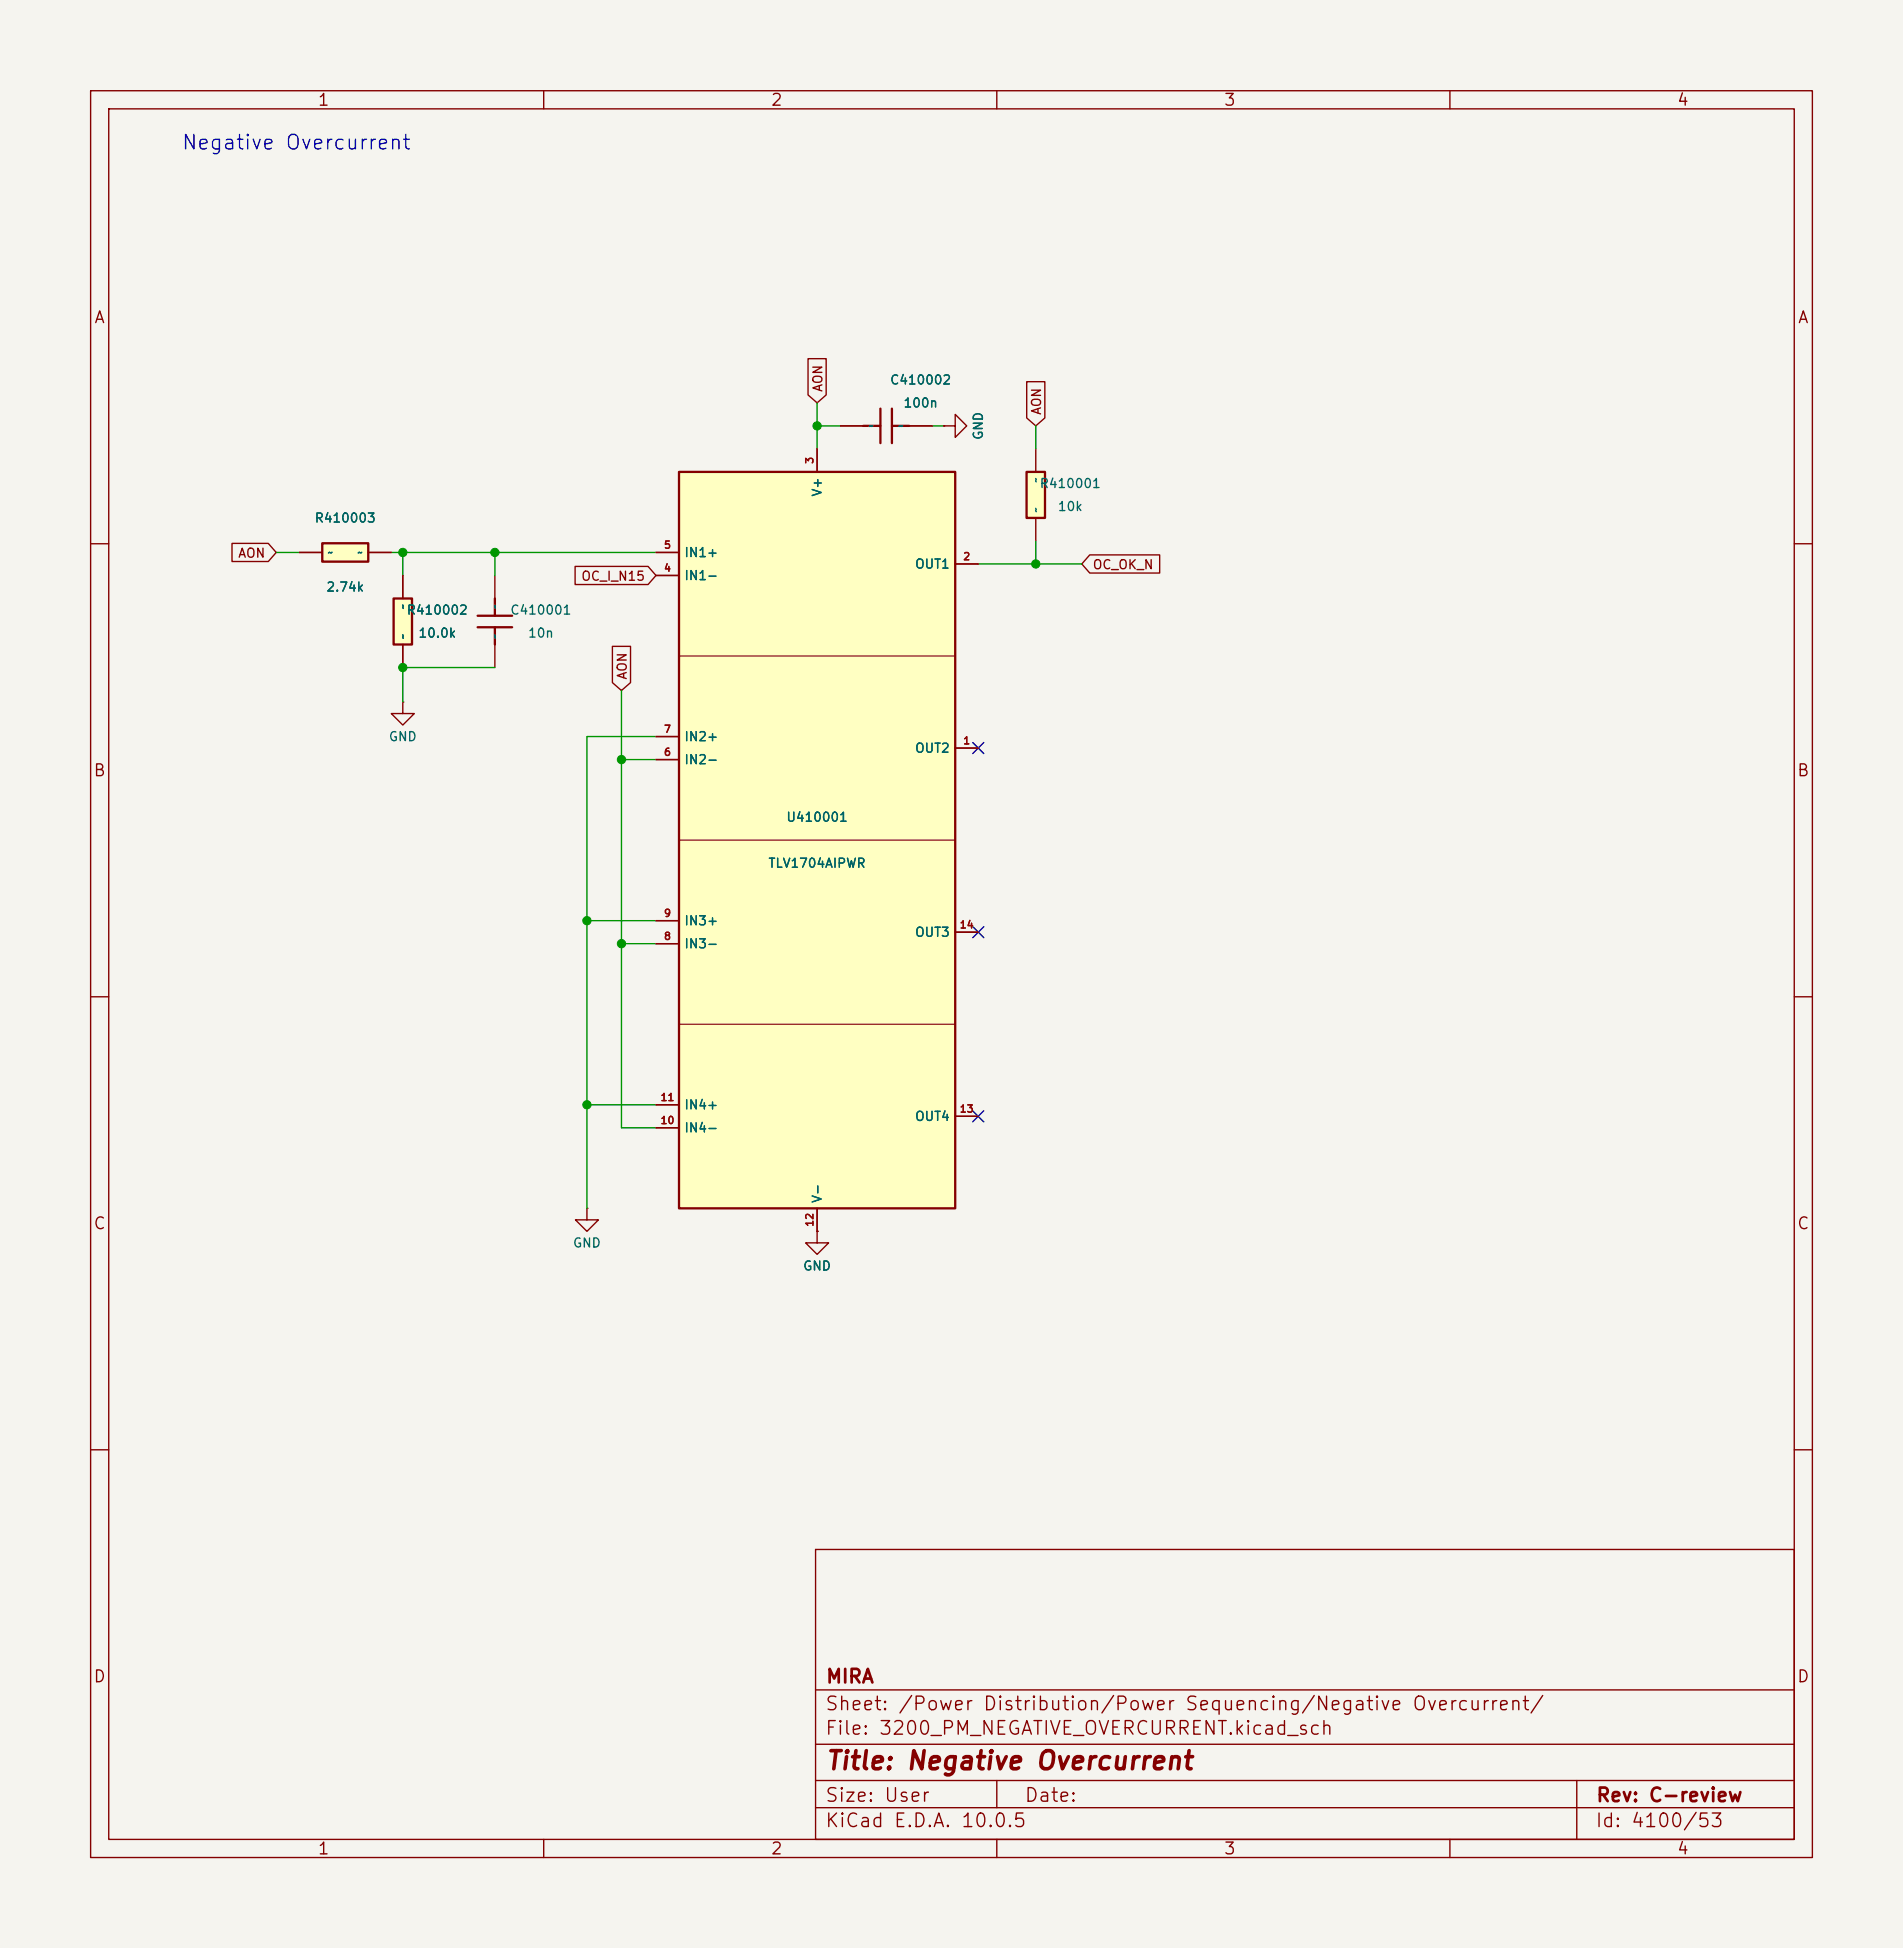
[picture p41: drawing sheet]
<svg xmlns="http://www.w3.org/2000/svg" width="210mm" height="215mm" viewBox="0 0 210 215" stroke-linecap="round" stroke-linejoin="round" font-family="sans-serif">
<defs><g id="words">
<text font-size="2" fill="#840000" x="91" y="195.8">Title: Negative Overcurrent</text>
<text font-size="1.6" fill="#0000c2" x="19.9" y="16.9">Negative Overcurrent</text>
<g font-size="1.5" fill="#840000">
<text x="91" y="191.9">File: 3200_PM_NEGATIVE_OVERCURRENT.kicad_sch</text>
<text x="91" y="189.2">Sheet: /Power Distribution/Power Sequencing/Negative Overcurrent/</text>
<text x="91" y="186.1">MIRA</text>
<text x="91" y="202.1">KiCad E.D.A. 10.0.5</text>
<text x="91" y="199.3">Size: User</text>
<text x="113" y="199.3">Date:</text>
<text x="176" y="202.1">Id: 4100/53</text>
<text x="176" y="199.2">Rev: C-review</text>
</g>
<g font-size="1.3" fill="#840000">
<text x="35" y="12">1</text>
<text x="85" y="12">2</text>
<text x="135" y="12">3</text>
<text x="185" y="12">4</text>
<text x="10.3" y="36">A</text>
<text x="198.3" y="36">A</text>
<text x="10.2" y="86">B</text>
<text x="198.2" y="86">B</text>
<text x="10.2" y="136">C</text>
<text x="198.2" y="136">C</text>
<text x="10.2" y="186">D</text>
<text x="198.2" y="186">D</text>
<text x="35" y="205">1</text>
<text x="85" y="205">2</text>
<text x="135" y="205">3</text>
<text x="185" y="205">4</text>
</g>
<g font-size="1" fill="#840000">
<text x="91" y="43.3" transform="rotate(-90 91 43.3)">AON</text>
<text x="115.1" y="45.9" transform="rotate(-90 115.1 45.9)">AON</text>
<text x="26.2" y="61.8">AON</text>
<text x="64.1" y="64.3">OC_I_N15</text>
<text x="120.5" y="63.1">OC_OK_N</text>
<text x="69.4" y="75.1" transform="rotate(-90 69.4 75.1)">AON</text>
</g>
<g font-size="1" fill="#006464">
<text x="98.1" y="42.7">C410002</text>
<text x="99.6" y="45.2">100n</text>
<text x="108.7" y="48.6" transform="rotate(-90 108.7 48.6)">GND</text>
<text x="34.6" y="57.9">R410003</text>
<text x="90.9" y="54.9" transform="rotate(-90 90.9 54.9)">V+</text>
<text x="114.7" y="54.1">R410001</text>
<text x="116.7" y="56.7">10k</text>
<text x="35.9" y="65.5">2.74k</text>
<text x="75.4" y="64.3">IN1-</text>
<text x="75.4" y="61.7">IN1+</text>
<text x="100.9" y="63">OUT1</text>
<text x="44.8" y="68.1">R410002</text>
<text x="46.1" y="70.6">10.0k</text>
<text x="56.2" y="68.1">C410001</text>
<text x="58.2" y="70.6">10n</text>
<text x="42.8" y="82.1">GND</text>
<text x="75.4" y="82.1">IN2+</text>
<text x="100.9" y="83.3">OUT2</text>
<text x="75.4" y="84.6">IN2-</text>
<text x="86.7" y="90.9">U410001</text>
<text x="84.7" y="96">TLV1704AIPWR</text>
<text x="75.4" y="104.9">IN3-</text>
<text x="75.4" y="102.4">IN3+</text>
<text x="100.9" y="103.6">OUT3</text>
<text x="75.4" y="125.2">IN4-</text>
<text x="75.4" y="122.7">IN4+</text>
<text x="100.9" y="124">OUT4</text>
<text x="63.1" y="137.9">GND</text>
<text x="90.9" y="132.9" transform="rotate(-90 90.9 132.9)">V-</text>
<text x="88.5" y="140.5">GND</text>
</g>
<g font-size=".8" fill="#006464">
<text x="95.8" y="47.6">~</text>
<text x="99.1" y="47.6">~</text>
<text x="114.9" y="53.3" transform="rotate(-90 114.9 53.3)">~</text>
<text x="114.9" y="56.6" transform="rotate(-90 114.9 56.6)">~</text>
<text x="36.1" y="61.6">~</text>
<text x="39.4" y="61.6">~</text>
<text x="45.1" y="70.6" transform="rotate(-90 45.1 70.6)">~</text>
<text x="45.1" y="67.3" transform="rotate(-90 45.1 67.3)">~</text>
<text x="55.2" y="70.6" transform="rotate(-90 55.2 70.6)">~</text>
<text x="55.2" y="67.3" transform="rotate(-90 55.2 67.3)">~</text>
</g>
<g font-size=".8" fill="#a90000">
<text x="90" y="51.3" transform="rotate(-90 90 51.3)">3</text>
<text x="73.2" y="63.3">4</text>
<text x="73.2" y="60.8">5</text>
<text x="106.2" y="62">2</text>
<text x="73.2" y="83.6">6</text>
<text x="73.2" y="81.1">7</text>
<text x="106.2" y="82.3">1</text>
<text x="73.2" y="101.4">9</text>
<text x="73.2" y="103.9">8</text>
<text x="105.8" y="102.7">14</text>
<text x="72.8" y="124.3">10</text>
<text x="72.8" y="121.7">11</text>
<text x="105.8" y="123">13</text>
<text x="90" y="135.5" transform="rotate(-90 90 135.5)">12</text>
</g>
</g></defs>
<path d="M0 0h210v215h-210z" fill="#f5f4ef" stroke="#f5f4ef" stroke-width=".11"/>
<g fill="none" stroke="#840000" stroke-width=".15">
<path d="M10 10h190v195h-190zM12 12h186v191h-186zM60 10v2M110 10v2M160 10v2M10 60h2M44.4 77.5v1.3h1.3l-1.3 1.2-1.2-1.2h1.2M44.4 77.5h.1M198 60h2M10 110h2M198 110h2M10 160h2"/>
<path d="M90 171h108v32h-108zM198 160h2M90 199.5h108M90 196.5h108M90 192.5h108M90 186.5h108M110 196.5v3M174 196.5v6.5M60 203v2M110 203v2M160 203v2"/>
</g>
<path d="M43.4 66.1h2.1v5h-2.1z" fill="#ffffc2"/>
<path d="M43.4 66.1h2.1v5h-2.1z" fill="none" stroke="#840000" stroke-width=".25"/>
<path d="M44.4 63.5v2.6M44.4 71.1v2.6" fill="none" stroke="#840000" stroke-width=".15"/>
<path d="M35.6 60h5v2h-5z" fill="#ffffc2"/>
<path d="M35.6 60h5v2h-5zM95.2 47h2M97.2 45.1v3.8M98.4 47h1.9M98.4 45.1v3.8" fill="none" stroke="#840000" stroke-width=".25"/>
<path d="M92.7 47h2.5M100.3 47h2.6M104.1 47h1.3v-1.3l1.3 1.3-1.3 1.3v-1.3M104.1 47h.1M33 61h2.6M40.6 61h2.6M64.8 133.4v1.2h1.2l-1.2 1.3-1.3-1.3h1.3M64.8 133.4h.1" fill="none" stroke="#840000" stroke-width=".15"/>
<path d="M113.3 52.1h2v5.1h-2z" fill="#ffffc2"/>
<path d="M113.3 52.1h2v5.1h-2zM52.7 68h3.8M52.7 69.2h3.8M54.6 66.1v1.9M54.6 69.2v1.9" fill="none" stroke="#840000" stroke-width=".25"/>
<path d="M114.3 49.5v2.6M114.3 57.2v2.5M54.6 63.5v2.6M54.6 71.1v2.6M90.2 135.9v1.3h1.2l-1.2 1.2-1.3-1.2h1.3M90.2 135.9h.1" fill="none" stroke="#840000" stroke-width=".15"/>
<path d="M74.9 52.1h30.5v81.3h-30.5z" fill="#ffffc2"/>
<path d="M74.9 52.1h30.5v81.3h-30.5z" fill="none" stroke="#840000" stroke-width=".25"/>
<path d="M74.9 72.4h30.5M74.9 92.7h30.5M74.9 113h30.5" fill="none" stroke="#840000" stroke-width=".13"/>
<g fill="none" stroke="#840000" stroke-width=".15">
<path d="M89.2 39.6h2v4l-1 .9-1-.9zM25.6 60h4l.9 1-.9 1h-4zM90.2 49.5v2.6M92.7 47h2.5M100.3 47h2.6M104.1 47h.1M113.3 42.1h2v4l-1 .9-1-.9zM33 61h2.6M40.6 61h2.6M44.4 63.5v2.6M44.4 71.1v2.6M63.5 62.5h8l.9 1-.9 1h-8z"/>
<path d="M67.6 71.3h2v4l-1 .9-1-.9zM72.4 63.5h2.5M72.4 61h2.5M105.4 62.2h2.5M120.3 61.2h7.7v2h-7.7l-.9-1zM72.4 83.8h2.5M72.4 81.3h2.5M105.4 82.6h2.5M72.4 104.2h2.5M72.4 101.6h2.5M105.4 102.9h2.5M72.4 124.5h2.5"/>
<path d="M72.4 121.9h2.5M90.2 135.9h.1M90.2 133.4v2.5M105.4 123.2h2.5"/>
</g>
<g fill="none" stroke="#009600" stroke-width=".15">
<path d="M90.2 47h2.5M90.2 44.5v5M102.9 47h1.2M114.3 47v2.5M114.3 59.7v2.5M30.5 61h2.5M43.2 61h29.2M44.4 61v2.5M54.6 73.7h-10.2v3.8M54.6 61v2.5M68.6 76.2v48.3h3.8M107.9 62.2h11.5"/>
<path d="M68.6 83.8h3.8M72.4 81.3h-7.6v52.1M64.8 101.6h7.6M68.6 104.2h3.8M64.8 121.9h7.6"/>
</g>
<path d="M107.3 82l1.3 1.2M108.6 82l-1.3 1.2M107.3 102.3l1.3 1.2M108.6 102.3l-1.3 1.2M107.3 122.6l1.3 1.2M108.6 122.6l-1.3 1.2" fill="none" stroke="#000084" stroke-width=".15"/>
<g fill="#009600" stroke="#009600" stroke-width=".11">
<circle cx="90.2" cy="47" r=".46"/>
<circle cx="114.3" cy="62.2" r=".46"/>
<circle cx="64.8" cy="101.6" r=".46"/>
<circle cx="68.6" cy="104.2" r=".46"/>
<circle cx="44.4" cy="73.7" r=".46"/>
<circle cx="64.8" cy="121.9" r=".46"/>
<circle cx="68.6" cy="83.8" r=".46"/>
<circle cx="54.6" cy="61" r=".46"/>
<circle cx="44.4" cy="61" r=".46"/>
</g>
<use href="#words"/>
</svg>
